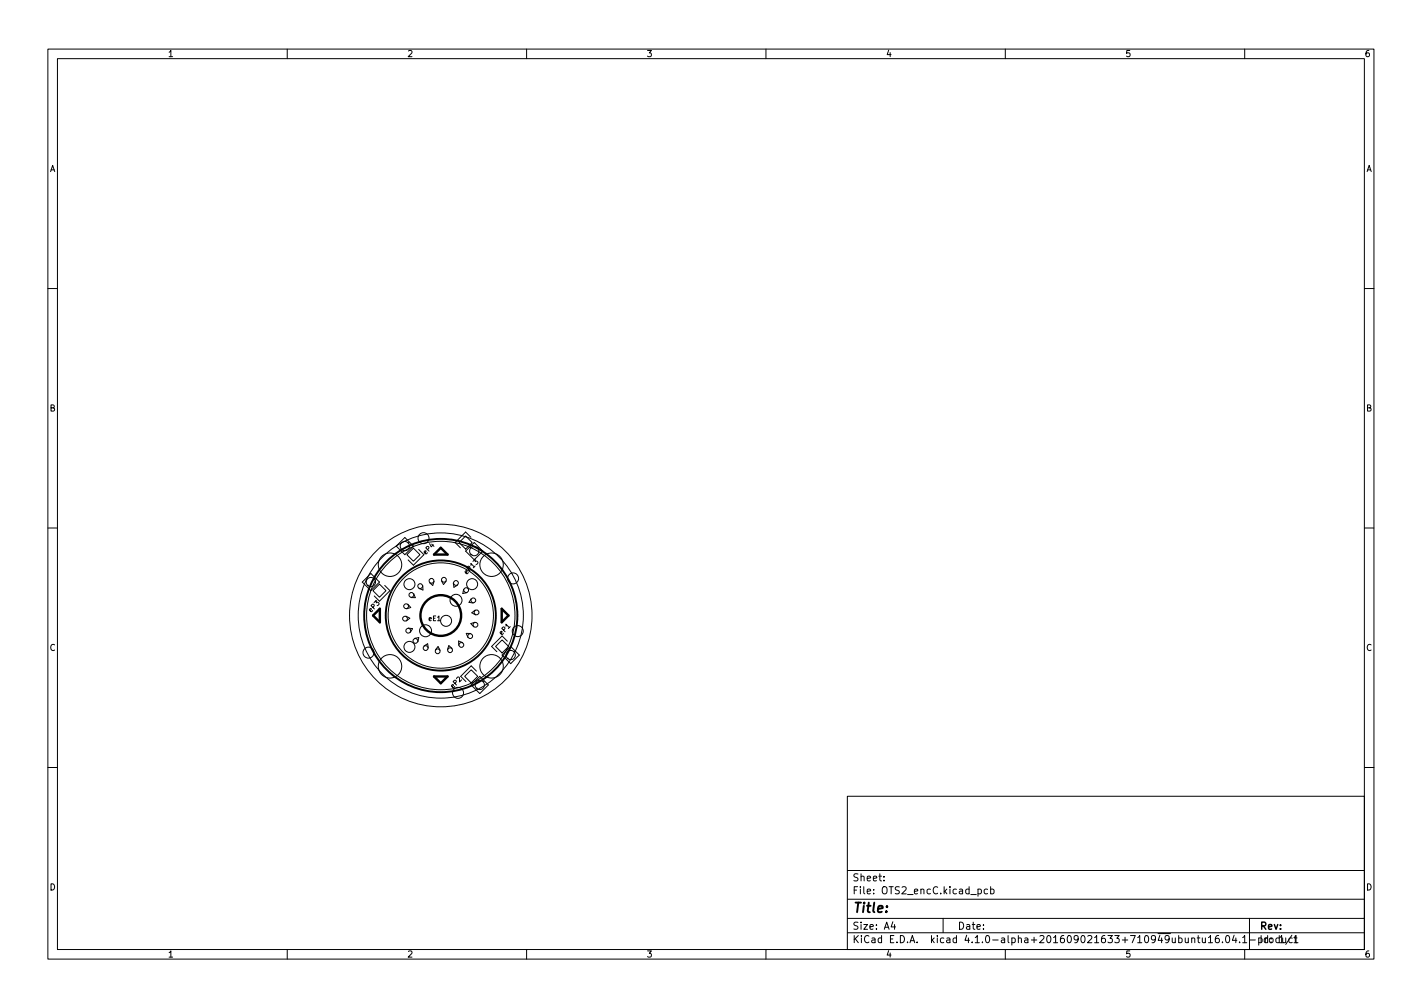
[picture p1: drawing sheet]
<svg xmlns="http://www.w3.org/2000/svg" width="297mm" height="210mm" viewBox="0 0 297 210" stroke-linecap="round" stroke-linejoin="round" font-family="sans-serif">
<defs><g id="words">
<text font-size="2.8" x="178" y="190.6">Title:</text>
<g font-size="2.1">
<text x="178" y="184">Sheet:</text>
<text x="178" y="186.7">File: OTS2_encC.kicad_pcb</text>
<text x="178" y="196.9">KiCad E.D.A. kicad 4.1.0-alpha+201609021633+710949ubuntu16.04.1-product</text>
<text x="178" y="194.1">Size: A4</text>
<text x="200" y="194.1">Date:</text>
<text x="263" y="194.1">Rev:</text>
<text x="263" y="196.9">Id: 1/1</text>
</g>
<g font-size="1.8">
<text x="35" y="11.9">1</text>
<text x="85" y="11.9">2</text>
<text x="135" y="11.9">3</text>
<text x="185" y="11.9">4</text>
<text x="235" y="11.9">5</text>
<text x="285" y="11.9">6</text>
<text x="10.3" y="35.9">A</text>
<text x="285.3" y="35.9">A</text>
<text x="10.3" y="85.9">B</text>
<text x="285.3" y="85.9">B</text>
<text x="10.3" y="135.9">C</text>
<text x="285.3" y="135.9">C</text>
<text x="10.3" y="185.9">D</text>
<text x="285.3" y="185.9">D</text>
<text x="35" y="199.9">1</text>
<text x="85" y="199.9">2</text>
<text x="135" y="199.9">3</text>
<text x="185" y="199.9">4</text>
<text x="235" y="199.9">5</text>
<text x="285" y="199.9">6</text>
</g>
<g font-size="1.4">
<text x="89" y="115.8" transform="rotate(-45 89 115.8)">eP4</text>
<text x="97.6" y="119.9" transform="rotate(-45 97.6 119.9)">eP13</text>
<text x="77.6" y="127.8" transform="rotate(-45 77.6 127.8)">eP3</text>
<text x="89.6" y="129.7">eE1</text>
<text x="104.9" y="132.6" transform="rotate(-45 104.9 132.6)">eP1</text>
<text x="94.7" y="143.7" transform="rotate(-45 94.7 143.7)">eP2</text>
</g>
</g></defs>
<g fill="none" stroke="#000" stroke-width=".21">
<path d="M10 10.2h277v190.1h-277zM12 12.2h273v186.1h-273zM60 10.2v2M110 10.2v2M160 10.2v2M210 10.2v2M260 10.2v2M10 60.2h2M285 60.2h2M10 110.2h2M77.5 119.7l1.8 1.8-1.8 1.8-1.8-1.8zM83.9 114.7h.1"/>
<path d="M84.6 112.2l1.8 1.8-1.8 1.8-1.8-1.8zM85.2 113.3h.1M85.2 113.3a.97 .97 0 0 0-1.3 0 .97 .97 0 0 0 0 1.4M85.2 113.3a.97 .97 0 0 1 0 1.4 .97 .97 0 0 1-1.3 0M86.4 114.5l1.3 1.3-1.3 1.4-1.4-1.4zM87.5 114.7l1.1 1.1-2.2 2.2-1.1-1.1M95.9 113.3l1.4-1.4 1.3 1.4-1.3 1.3zM98.4 112.2l-1.1-1.1-2.2 2.2 1.1 1.1M98.4 115.8h.1M99.1 113.3l1.8 1.8-1.8 1.8-1.8-1.8zM99.7 114.4h.1M99.7 114.4a.97 .97 0 0 1 0 1.4 .97 .97 0 0 1-1.3 0"/>
<path d="M99.7 114.4a.97 .97 0 0 0-1.3 0 .97 .97 0 0 0 0 1.4M285 110.2h2M76.8 122.2h.1M78.2 120.9h.1M78.2 120.9a.97 .97 0 0 0-1.4 0 .97 .97 0 0 0 0 1.3M78.2 120.9a.97 .97 0 0 1 0 1.3 .97 .97 0 0 1-1.4 0M79.3 122l1.3 1.3-1.3 1.4-1.4-1.4zM80.4 122.2l1.1 1.1-2.2 2.2-1.1-1.1M84.8 128.7l.8 .4-.7 .5M85.2 126.2l.6 .6-.9 .3M85.3 131.1l.9 .2-.5 .7M86.4 124l.4 .8h-1"/>
<path d="M86.6 133.3l.9-.2-.2 .9M88.3 122.3v.9l-.8-.3M88.6 134.9l.7-.5 .2 .9M90.7 121.4l-.3 .8-.7-.6M90.9 135.7l.6-.7 .4 .8M92.2 121.3l.4 .7 .6-.7M94.4 135.4l-.6-.6-.3 .9M94.7 121.7l.1 .9 .8-.4M96.6 134.2l-.8-.4v.9M96.8 123l-.1 .9 .9-.2M98.3 132.3l-.9-.1 .3 .9M98.4 139.9l1.4 1.3-1.4 1.4-1.3-1.4z"/>
<path d="M98.4 125l-.4 .8 .9 .1M99.2 129.9l-.8 .3 .5 .7M99.3 127.4l-.7 .6 .7 .4M104.9 133.6l1.3 1.4-1.3 1.3-1.4-1.3zM104.9 136.8l1.8-1.8 1.8 1.8-1.8 1.8zM106 133.9l-1.1-1.1-2.2 2.2 1.1 1.1M106 137.5h.1M107.4 136.1h.1M107.4 136.1a.97 .97 0 0 1 0 1.4 .97 .97 0 0 1-1.4 0M107.4 136.1a.97 .97 0 0 0-1.4 0 .97 .97 0 0 0 0 1.4M98.4 143l1.8-1.8 1.8 1.8-1.8 1.8zM99.5 140.1l-1.1-1.1-2.2 2.2 1.1 1.1"/>
<path d="M99.5 143.7h.1M100.9 142.3h.1M100.9 142.3a.97 .97 0 0 1 0 1.4 .97 .97 0 0 1-1.4 0M100.9 142.3a.97 .97 0 0 0-1.4 0 .97 .97 0 0 0 0 1.4M10 160.2h2M177 166.3h108v32h-108zM285 160.2h2M60 198.3v2M110 198.3v2M160 198.3v2M177 194.8h108M177 191.8h108"/>
<path d="M177 187.8h108M177 181.8h108M184.6 183.8v.1M184.6 183v.1M186.5 192.5l-.4 1h1M186.9 193v1M197 191.8v3M204.3 185.7l.4-.1 .3 .3-.1 .7h-.6M206.3 185.7l-.4-.1-.3 .3 .1 .7h.6M206.9 185.7l.5-.1 .2 .3-.1 .7h-.6M206.9 185.1v1.5M210 198.3v2"/>
<path d="M252.4 195.8l.5-.5v1.5M252.4 196.8h.9M254.6 195.3l-.5 .1a1.01 1.01 0 0 0 0 1.4l.5-.1 .1-.5-.3-.3-.4 .1-.1 .2M255.4 196.7v.1M256.2 195.4l.2-.1a.8 .8 0 0 1 .5 .8 .8 .8 0 0 1-.5 .7 1 1 0 0 1-.2-1.4zM257.8 195.3l-.4 1h1M258.1 195.8v1M258.9 196.7v.1M259.6 195.8l.4-.5v1.5M259.6 196.8h.8M260 198.3v2M261 191.8v6.5"/>
<path d="M261.1 196.3h1.1M269.9 195.3l-1.3 1.9M269.9 195.9l-.4-.1-.3 .3 .2 .7h.5M270.3 195.8l.4-.5v1.5M270.3 196.8h.8M270.4 195.8h.5M270.6 195.3v1.3l.3 .2"/>
<circle cx="81.5" cy="117.9" r="2.45"/>
<circle cx="88.5" cy="112.4" r="1.15"/>
<circle cx="102.7" cy="117.9" r="2.45"/>
<circle cx="77" cy="136.3" r="1.15"/>
<circle cx="81.5" cy="139.1" r="2.45"/>
<circle cx="84.6" cy="129.2" r=".5"/>
<circle cx="84.8" cy="126.6" r=".5"/>
<circle cx="85.3" cy="131.7" r=".5"/>
<circle cx="85.5" cy="122" r="1.15"/>
<circle cx="85.5" cy="135.1" r="1.15"/>
<circle cx="85.9" cy="124.2" r=".5"/>
<circle cx="86.8" cy="133.8" r=".5"/>
<circle cx="87.8" cy="122.4" r=".5"/>
<circle cx="88.9" cy="131.7" r="1.25"/>
<circle cx="88.9" cy="135.3" r=".5"/>
<circle cx="90.1" cy="121.3" r=".5"/>
<circle cx="91.4" cy="136" r=".5"/>
<circle cx="92.1" cy="128.5" r="15.5"/>
<circle cx="92.1" cy="128.5" r="19.1"/>
<circle cx="92.1" cy="128.5" r="17.2"/>
<circle cx="92.1" cy="128.5" r="11"/>
<circle cx="92.7" cy="121" r=".5"/>
<circle cx="93.2" cy="129.6" r="1.15"/>
<circle cx="94" cy="135.8" r=".5"/>
<circle cx="95.2" cy="121.7" r=".5"/>
<circle cx="95.3" cy="125.3" r="1.25"/>
<circle cx="96.4" cy="134.7" r=".5"/>
<circle cx="97.4" cy="123.2" r=".5"/>
<circle cx="98.2" cy="132.8" r=".5"/>
<circle cx="98.6" cy="122" r="1.15"/>
<circle cx="98.9" cy="125.3" r=".5"/>
<circle cx="99.3" cy="130.5" r=".5"/>
<circle cx="99.5" cy="127.9" r=".5"/>
<circle cx="102.7" cy="139.1" r="2.45"/>
<circle cx="107.2" cy="120.8" r="1.15"/>
<circle cx="108.2" cy="131.8" r="1.15"/>
<circle cx="95.7" cy="144.7" r="1.15"/>
</g>
<g fill="none" stroke="#000" stroke-width=".5">
<path d="M90.7 115.8l1.4-1.4 1.4 1.4zM79.3 127.1v2.8l-1.4-1.4zM104.8 127.1l1.4 1.4-1.4 1.4zM90.7 141.2h2.8l-1.4 1.5z"/>
<circle cx="92.1" cy="128.5" r="4.2"/>
</g>
<g fill="none" stroke="#000" stroke-width=".4">
<circle cx="92.1" cy="128.5" r="16"/>
<circle cx="92.1" cy="128.5" r="11.5"/>
</g>
<use href="#words"/>
</svg>
